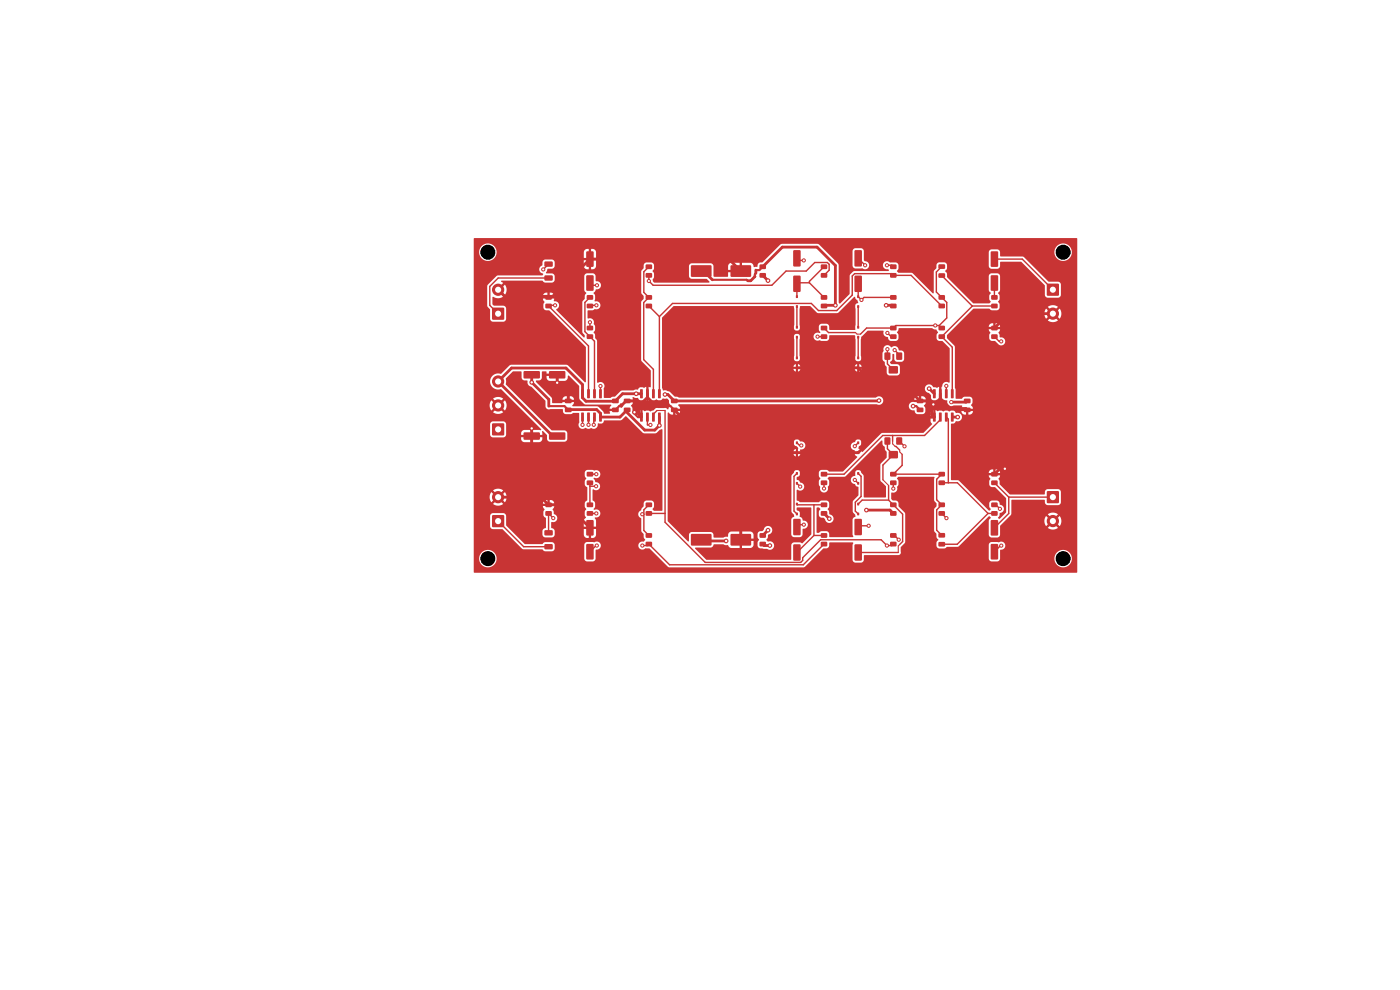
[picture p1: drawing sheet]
<svg xmlns="http://www.w3.org/2000/svg" width="297mm" height="210mm" viewBox="0 0 297 210" stroke-linecap="round" stroke-linejoin="round" font-family="sans-serif">
<g fill="#c83434">
<path d="M115.5 115.5l1.6-.1 .2 .3v.7l-.3 .2-1.4-.1-.1-.2z"/>
<path d="M115.5 112.5h1.6l.2 .2v.7l-.3 .2h-1.4l-.1-.2z"/>
<path d="M168.3 115.5h1.3l.2 .1 .1 3.1-.2 .2-1.2 .1-.2-.2z"/>
<path d="M168.3 110.1h1.3l.2 .1 .1 3.1-.2 .2-1.2 .1-.2-.2z"/>
<path d="M104.4 89.9h2.5v2.4h-2.5z"/>
<path d="M194.5 86.5h1.3l.1 .2v.6l-.2 .2-1.1-.1-.1-.2z"/>
<path d="M194.5 84.6h1.3l.1 .2v.6l-.2 .2-1.1-.1-.1-.2z"/>
<path d="M124.4 58.4h1.3l.2 .1v3l-.1 .2h-1.2l-.2-.2z"/>
<path d="M124.4 53.4l1.3-.1 .2 .2v2.9l-.1 .2h-1.2l-.2-.1z"/>
<path d="M188.9 64.5l1.2-.1 .1 .3v.6l-.2 .1h-1l-.2-.2z"/>
<path d="M188.9 62.6h1.2l.1 .2v.6l-.2 .2h-1l-.2-.2z"/>
<path d="M137 108.5l1.2-.1 .1 .3v.6l-.2 .1h-1l-.1-.2z"/>
<path d="M137 106.6h1.2l.1 .2v.6l-.2 .2h-1l-.1-.2z"/>
<path d="M181.9 77.8h.4v.5h-.4z"/>
<path d="M181.9 75.7h.4v.5h-.4z"/>
<path d="M146.6 56.3h4.2l.2 .2-.1 2.1-.2 .2-4-.1-.1-.2z"/>
<path d="M155 56.3h4.2l.2 .2-.1 2.1-.2 .2-4-.1-.1-.2z"/>
<path d="M188.9 102l1.2-.1 .1 .3v.6l-.2 .1h-1l-.2-.2z"/>
<path d="M188.9 100.1h1.2l.1 .2v.6l-.2 .2h-1l-.2-.2z"/>
<path d="M161.2 58l1.2-.1 .1 .3v.6l-.2 .1h-1l-.2-.2z"/>
<path d="M161.2 56.1h1.2l.1 .2v.6l-.2 .2h-1l-.2-.2z"/>
<path d="M168.9 71.3h.4v.5h-.4z"/>
<path d="M168.9 69.2h.4v.5h-.4z"/>
<path d="M129.9 86.5h1.2l.2 .2v.6l-.3 .2-1-.1-.2-.2z"/>
<path d="M129.9 84.6h1.2l.2 .2v.6l-.3 .2-1-.1-.2-.2z"/>
<path d="M115.5 58.5l1.6-.1 .2 .3v.7l-.3 .2-1.4-.1-.1-.2z"/>
<path d="M115.5 55.5h1.6l.2 .2v.7l-.3 .2h-1.4l-.1-.2z"/>
<path d="M188.9 108.5l1.2-.1 .1 .3v.6l-.2 .1h-1l-.2-.2z"/>
<path d="M188.9 106.6h1.2l.1 .2v.6l-.2 .2h-1l-.2-.2z"/>
<path d="M115.7 108.5l1.2-.1 .2 .3v.6l-.3 .1h-1l-.1-.2z"/>
<path d="M115.7 106.6h1.2l.2 .2v.6l-.3 .2h-1l-.1-.2z"/>
<path d="M104.4 109.3h2.5v2.5h-2.5z"/>
<path d="M210.3 64.5l1.2-.1 .2 .3-.1 .6-.2 .1h-1l-.1-.2z"/>
<path d="M210.3 62.6h1.2l.2 .2-.1 .6-.2 .2h-1l-.1-.2z"/>
<path d="M168.9 95.8h.4v.5h-.4z"/>
<path d="M168.9 93.7h.4v.5h-.4z"/>
<path d="M199.2 64.5l1.1-.1 .2 .3v.6l-.3 .1h-1l-.1-.2z"/>
<path d="M199.2 62.6h1.1l.2 .2v.6l-.3 .2h-1l-.1-.2z"/>
<path d="M111.1 78.8l3.3-.1 .1 .3v1.1l-.2 .2h-3.1l-.2-.2z"/>
<path d="M116.5 78.8l3.3-.1 .1 .3v1.1l-.2 .2h-3.1l-.2-.2z"/>
<path d="M115.7 64.5l1.2-.1 .2 .3v.6l-.3 .1h-1l-.1-.2z"/>
<path d="M115.7 62.6h1.2l.2 .2v.6l-.3 .2h-1l-.1-.2z"/>
<path d="M188.9 71l1.2-.1 .1 .3v.6l-.2 .1h-1l-.2-.2z"/>
<path d="M188.9 69.1h1.2l.1 .2v.6l-.2 .2h-1l-.2-.2z"/>
<path d="M124.5 102l1.2-.1 .1 .3v.6l-.2 .1h-1l-.2-.2z"/>
<path d="M124.5 100.1h1.2l.1 .2v.6l-.2 .2h-1l-.2-.2z"/>
<path d="M168.9 64.8h.4v.5h-.4z"/>
<path d="M168.9 62.7h.4v.5h-.4z"/>
<path d="M119.9 86.5h1.2l.2 .2v.6l-.3 .2-1-.1-.2-.2z"/>
<path d="M119.9 84.6h1.2l.2 .2v.6l-.3 .2-1-.1-.2-.2z"/>
<path d="M210.3 108.5l1.2-.1 .2 .3-.1 .6-.2 .1h-1l-.1-.2z"/>
<path d="M210.3 106.6h1.2l.2 .2-.1 .6-.2 .2h-1l-.1-.2z"/>
<path d="M111.1 91.8l3.3-.1 .1 .3v1.1l-.2 .2h-3.1l-.2-.2z"/>
<path d="M116.5 91.8l3.3-.1 .1 .3v1.1l-.2 .2h-3.1l-.2-.2z"/>
<path d="M137 64.5l1.2-.1 .1 .3v.6l-.2 .1h-1l-.1-.2z"/>
<path d="M137 62.6h1.2l.1 .2v.6l-.2 .2h-1l-.1-.2z"/>
<path d="M204.5 86.5h1.3l.1 .2v.6l-.2 .2-1.1-.1-.1-.2z"/>
<path d="M204.5 84.6h1.3l.1 .2v.6l-.2 .2-1.1-.1-.1-.2z"/>
<path d="M222.1 60.2h2.5v2.5h-2.5z"/>
<path d="M210.3 102l1.2-.1 .2 .3-.1 .6-.2 .1h-1l-.1-.2z"/>
<path d="M210.3 100.1h1.2l.2 .2-.1 .6-.2 .2h-1l-.1-.2z"/>
<path d="M104.4 65.3h2.5v2.5h-2.5z"/>
<path d="M174.2 58l1.2-.1 .1 .3v.6l-.2 .1h-1l-.2-.2z"/>
<path d="M174.2 56.1h1.2l.1 .2v.6l-.2 .2h-1l-.2-.2z"/>
<path d="M124.4 115.4h1.3l.2 .1v3l-.1 .2h-1.2l-.2-.2z"/>
<path d="M124.4 110.4l1.3-.1 .2 .2v2.9l-.1 .2h-1.2l-.2-.1z"/>
<path d="M174.2 64.5l1.2-.1 .1 .3v.6l-.2 .1h-1l-.2-.2z"/>
<path d="M174.2 62.6h1.2l.1 .2v.6l-.2 .2h-1l-.2-.2z"/>
<path d="M199.2 102l1.1-.1 .2 .3v.6l-.3 .1h-1l-.1-.2z"/>
<path d="M199.2 100.1h1.1l.2 .2v.6l-.3 .2h-1l-.1-.2z"/>
<path d="M181.9 95.8h.4v.5h-.4z"/>
<path d="M181.9 93.7h.4v.5h-.4z"/>
<path d="M168.9 77.8h.4v.5h-.4z"/>
<path d="M168.9 75.7h.4v.5h-.4z"/>
<path d="M181.3 115.5h1.3l.2 .1 .1 3.1-.2 .2-1.2 .1-.2-.2z"/>
<path d="M181.3 110.1h1.3l.2 .1 .1 3.1-.2 .2-1.2 .1-.2-.2z"/>
<path d="M168.3 58.5h1.3l.2 .1 .1 3.1-.2 .2-1.2 .1-.2-.2z"/>
<path d="M168.3 53.1h1.3l.2 .1 .1 3.1-.2 .2-1.2 .1-.2-.2z"/>
<path d="M139.6 82.6h.6l-.1 1.9-.5-.1z"/>
<path d="M138.4 82.6h.5l-.1 1.9-.5-.1z"/>
<path d="M137.1 82.6h.5v1.9l-.5-.1z"/>
<path d="M135.8 82.6h.6l-.1 1.9-.5-.1z"/>
<path d="M135.8 87.5l.6 .1-.1 1.8h-.5z"/>
<path d="M137.1 87.5l.5 .1v1.8h-.5z"/>
<path d="M138.4 87.5l.5 .1-.1 1.8h-.5z"/>
<path d="M139.6 87.5l.6 .1-.1 1.8h-.5z"/>
<path d="M124.5 108.5l1.2-.1 .1 .3v.6l-.2 .1h-1l-.2-.2z"/>
<path d="M124.5 106.6h1.2l.1 .2v.6l-.2 .2h-1l-.2-.2z"/>
<path d="M174.2 102l1.2-.1 .1 .3v.6l-.2 .1h-1l-.2-.2z"/>
<path d="M174.2 100.1h1.2l.1 .2v.6l-.2 .2h-1l-.2-.2z"/>
<path d="M174.2 115l1.2-.1 .1 .3v.6l-.2 .1h-1l-.2-.2z"/>
<path d="M174.2 113.1h1.2l.1 .2v.6l-.2 .2h-1l-.2-.2z"/>
<path d="M124.5 64.5l1.2-.1 .1 .3v.6l-.2 .1h-1l-.2-.2z"/>
<path d="M124.5 62.6h1.2l.1 .2v.6l-.2 .2h-1l-.2-.2z"/>
<path d="M174.2 71l1.2-.1 .1 .3v.6l-.2 .1h-1l-.2-.2z"/>
<path d="M174.2 69.1h1.2l.1 .2v.6l-.2 .2h-1l-.2-.2z"/>
<path d="M199.1 58h1.3l.1 .2v.6l-.2 .2-1.1-.1-.1-.2z"/>
<path d="M199.1 56.1h1.3l.1 .2v.6l-.2 .2-1.1-.1-.1-.2z"/>
<path d="M124.5 71l1.2-.1 .1 .3v.6l-.2 .1h-1l-.2-.2z"/>
<path d="M124.5 69.1h1.2l.1 .2v.6l-.2 .2h-1l-.2-.2z"/>
<path d="M210.2 115.4h1.3l.2 .1 .1 3-.2 .2h-1.2l-.2-.2z"/>
<path d="M210.2 110.4l1.3-.1 .2 .2 .1 2.9-.2 .2h-1.2l-.2-.1z"/>
<path d="M190.2 74.8h1.1v1.5h-1.1z"/>
<path d="M188.6 77.7h1.8v1.5h-1.8z"/>
<path d="M187.7 74.8h1.1v1.5h-1.1z"/>
<path d="M201.8 82.6h.5l-.1 1.9-.5-.1z"/>
<path d="M200.5 82.6h.5v1.9l-.5-.1z"/>
<path d="M199.2 82.6h.6l-.1 1.9-.5-.1z"/>
<path d="M198 82.6h.5l-.1 1.9-.5-.1z"/>
<path d="M198 87.5l.5 .1-.1 1.8h-.5z"/>
<path d="M199.2 87.5l.6 .1-.1 1.8h-.5z"/>
<path d="M200.5 87.5l.5 .1v1.8h-.5z"/>
<path d="M201.8 87.5l.5 .1-.1 1.8h-.5z"/>
<path d="M188.9 115l1.2-.1 .1 .3v.6l-.2 .1h-1l-.2-.2z"/>
<path d="M188.9 113.1h1.2l.1 .2v.6l-.2 .2h-1l-.2-.2z"/>
<path d="M137 115l1.2-.1 .1 .3v.6l-.2 .1h-1l-.1-.2z"/>
<path d="M137 113.1h1.2l.1 .2v.6l-.2 .2h-1l-.1-.2z"/>
<path d="M181.9 108.8h.4v.5h-.4z"/>
<path d="M181.9 106.7h.4v.5h-.4z"/>
<path d="M210.3 71l1.2-.1 .2 .3-.1 .6-.2 .1h-1l-.1-.2z"/>
<path d="M210.3 69.1h1.2l.2 .2-.1 .6-.2 .2h-1l-.1-.2z"/>
<path d="M127.1 82.6h.6l-.1 1.9-.5-.1z"/>
<path d="M125.9 82.6h.5l-.1 1.9-.5-.1z"/>
<path d="M124.6 82.6h.5v1.9l-.5-.1z"/>
<path d="M123.3 82.6h.6l-.1 1.9-.5-.1z"/>
<path d="M123.3 87.5l.6 .1-.1 1.8h-.5z"/>
<path d="M124.6 87.5l.5 .1v1.8h-.5z"/>
<path d="M125.9 87.5l.5 .1-.1 1.8h-.5z"/>
<path d="M127.1 87.5l.6 .1-.1 1.8h-.5z"/>
<path d="M137 58l1.2-.1 .1 .3v.6l-.2 .1h-1l-.1-.2z"/>
<path d="M137 56.1h1.2l.1 .2v.6l-.2 .2h-1l-.1-.2z"/>
<path d="M181.9 64.8h.4v.5h-.4z"/>
<path d="M181.9 62.7h.4v.5h-.4z"/>
<path d="M199.1 115h1.3l.1 .2v.6l-.2 .2-1.1-.1-.1-.2z"/>
<path d="M199.1 113.1h1.3l.1 .2v.6l-.2 .2-1.1-.1-.1-.2z"/>
<path d="M181.9 71.3h.4v.5h-.4z"/>
<path d="M181.9 69.2h.4v.5h-.4z"/>
<path d="M168.9 102.3h.4v.5h-.4z"/>
<path d="M168.9 100.2h.4v.5h-.4z"/>
<path d="M188.9 58l1.2-.1 .1 .3v.6l-.2 .1h-1l-.2-.2z"/>
<path d="M188.9 56.1h1.2l.1 .2v.6l-.2 .2h-1l-.2-.2z"/>
<path d="M181.9 102.3h.4v.5h-.4z"/>
<path d="M181.9 100.2h.4v.5h-.4z"/>
<path d="M161.2 115l1.2-.1 .1 .3v.6l-.2 .1h-1l-.2-.2z"/>
<path d="M161.2 113.1h1.2l.1 .2v.6l-.2 .2h-1l-.2-.2z"/>
<path d="M146.6 113.3h4.2l.2 .2-.1 2.1-.2 .2-4-.1-.1-.2z"/>
<path d="M155 113.3h4.2l.2 .2-.1 2.1-.2 .2-4-.1-.1-.2z"/>
<path d="M132.4 86.5h1.2l.2 .2v.6l-.3 .2-1-.1-.2-.2z"/>
<path d="M132.4 84.6h1.2l.2 .2v.6l-.3 .2-1-.1-.2-.2z"/>
<path d="M174.2 108.5l1.2-.1 .1 .3v.6l-.2 .1h-1l-.2-.2z"/>
<path d="M174.2 106.6h1.2l.1 .2v.6l-.2 .2h-1l-.2-.2z"/>
<path d="M199.2 71l1.1-.1 .2 .3v.6l-.3 .1h-1l-.1-.2z"/>
<path d="M199.2 69.1h1.1l.2 .2v.6l-.3 .2h-1l-.1-.2z"/>
<path d="M190.2 92.8h1.1v1.5h-1.1z"/>
<path d="M188.6 95.7h1.8v1.5h-1.8z"/>
<path d="M187.7 92.8h1.1v1.5h-1.1z"/>
<path d="M168.9 108.8h.4v.5h-.4z"/>
<path d="M168.9 106.7h.4v.5h-.4z"/>
<path d="M142.4 86.5h1.2l.2 .2v.6l-.3 .2-1-.1-.2-.2z"/>
<path d="M142.4 84.6h1.2l.2 .2v.6l-.3 .2-1-.1-.2-.2z"/>
<path d="M181.3 58.5h1.3l.2 .1 .1 3.1-.2 .2-1.2 .1-.2-.2z"/>
<path d="M181.3 53.1h1.3l.2 .1 .1 3.1-.2 .2-1.2 .1-.2-.2z"/>
<path d="M210.2 58.4h1.3l.2 .1 .1 3-.2 .2h-1.2l-.2-.2z"/>
<path d="M210.2 53.4l1.3-.1 .2 .2 .1 2.9-.2 .2h-1.2l-.2-.1z"/>
<path d="M222.1 104.2h2.5v2.5h-2.5z"/>
<path d="M199.2 108.5l1.1-.1 .2 .3v.6l-.3 .1h-1l-.1-.2z"/>
<path d="M199.2 106.6h1.1l.2 .2v.6l-.3 .2h-1l-.1-.2z"/>
<circle cx="105.7" cy="86" r="1.3"/>
<circle cx="105.7" cy="80.9" r="1.3"/>
<circle cx="105.7" cy="105.5" r="1.3"/>
<circle cx="223.4" cy="66.5" r="1.3"/>
<circle cx="105.7" cy="61.5" r="1.3"/>
<circle cx="223.4" cy="110.5" r="1.3"/>
<circle cx="123.6" cy="90.1" r=".45"/>
<circle cx="117.4" cy="109.9" r=".45"/>
<circle cx="170.5" cy="111.3" r=".45"/>
<circle cx="174.8" cy="103.6" r=".45"/>
<circle cx="162.9" cy="59.5" r=".5"/>
<circle cx="203.2" cy="88.5" r=".5"/>
<circle cx="139.9" cy="90.3" r=".5"/>
<circle cx="163.3" cy="115.7" r=".5"/>
<circle cx="112.8" cy="81.1" r=".5"/>
<circle cx="193.7" cy="86.2" r=".5"/>
<circle cx="198" cy="85.8" r=".5"/>
<circle cx="213.2" cy="99.4" r=".5"/>
<circle cx="112.8" cy="90.9" r=".5"/>
<circle cx="118.2" cy="81.2" r=".5"/>
<circle cx="134.6" cy="87.4" r=".5"/>
<circle cx="141.1" cy="83.7" r=".5"/>
<circle cx="201.8" cy="85.3" r=".45"/>
<circle cx="197.1" cy="82.4" r=".5"/>
<circle cx="186.5" cy="85" r=".5"/>
<circle cx="135" cy="83.5" r=".5"/>
<circle cx="126.6" cy="60.5" r=".45"/>
<circle cx="125.2" cy="68.4" r=".45"/>
<circle cx="188" cy="64.8" r=".5"/>
<circle cx="177.2" cy="64.8" r=".5"/>
<circle cx="182.8" cy="63.6" r=".45"/>
<circle cx="188.3" cy="74.1" r=".45"/>
<circle cx="200.8" cy="109.9" r=".45"/>
<circle cx="188.2" cy="115.7" r=".45"/>
<circle cx="136.2" cy="109.1" r=".45"/>
<circle cx="138" cy="90.1" r=".45"/>
<circle cx="184.3" cy="111.5" r=".45"/>
<circle cx="189.5" cy="103.7" r=".45"/>
<circle cx="115.2" cy="57.2" r=".45"/>
<circle cx="117.8" cy="64.8" r=".45"/>
<circle cx="183.8" cy="108.2" r=".5"/>
<circle cx="154" cy="114.8" r=".5"/>
<circle cx="175.9" cy="110" r=".5"/>
<circle cx="162.9" cy="112.5" r=".5"/>
<circle cx="170" cy="94.5" r=".45"/>
<circle cx="169.8" cy="103.2" r=".45"/>
<circle cx="200.8" cy="81.9" r=".45"/>
<circle cx="198.4" cy="69" r=".45"/>
<circle cx="188.3" cy="70.6" r=".45"/>
<circle cx="183.5" cy="56.3" r=".45"/>
<circle cx="124.8" cy="90.1" r=".45"/>
<circle cx="126.5" cy="103.1" r=".45"/>
<circle cx="126.6" cy="115.7" r=".45"/>
<circle cx="126.5" cy="100.6" r=".45"/>
<circle cx="212.1" cy="107.9" r=".45"/>
<circle cx="212.4" cy="115.7" r=".45"/>
<circle cx="212.4" cy="72.4" r=".45"/>
<circle cx="137.6" cy="59.6" r=".45"/>
<circle cx="126.5" cy="64.8" r=".45"/>
<circle cx="127.4" cy="81.9" r=".45"/>
<circle cx="181.3" cy="101.8" r=".45"/>
<circle cx="181.3" cy="94.6" r=".45"/>
<circle cx="173.4" cy="71.4" r=".45"/>
<circle cx="170.5" cy="55.2" r=".45"/>
<circle cx="136.3" cy="115.7" r=".45"/>
<circle cx="126.5" cy="108.9" r=".45"/>
<circle cx="126" cy="90.1" r=".45"/>
<circle cx="188.2" cy="56.3" r=".45"/>
<circle cx="189.8" cy="74.3" r=".45"/>
<circle cx="191.9" cy="94.7" r=".45"/>
<circle cx="190.7" cy="114.5" r=".45"/>
</g>
<g fill="none" stroke="#c83434" stroke-width=".3">
<path d="M115.2 57.2h.1M116.4 59h-10.7l-1.8 1.8v4l1.8 1.7M116.4 56l-1.2 1.2M137.6 58.4v1.2l1 .9h25.1l3.1-3h4.2l1.8-1.8h2.7l.4 .4v1.2l-1.1 1.1M137.6 56.6l-1 1.1v4.3l1 1.1-1 1.1v12.1l2 2.1v5.1M169.1 54.8l.4 .4h1M171.7 60h-2.4l-.2 .2v2.7M171.7 60l3.1 3.1M174.8 56.6l-3.1 3.1v.3M182.1 54.8l1.4 1.5M188.2 56.3h1l.3 .3M199.8 58.5l6.4 6.4"/>
<path d="M199.8 56.6l-1.2 1.1v4.2l2.2 2.3v3.3l-1.6 1.6M211 55h5.9l6.5 6.5M117.8 64.8h-1.3l-.1 .1 8.4 8.5v10.1M125.1 60l.5 .5h1M125.1 68.4v1.2M125.1 63.1l-1 1.1v6.1l2 2.1v11.1M126.5 64.8h-1.2l-.2 .1M137.6 64.9l2.3 2.3M139.9 67.2v16.3M169.1 65v4.4M169.1 71.5v4.4M173.4 71.4h1.4"/>
<path d="M174.8 69.6l1 .9h5.7M182.1 60.2v2.7l.7 .7 .5-.5h6.2M182.1 65v4.4M182.1 71.5v4.4M188.3 70.6l.7 .8h.5M188.3 74.1v3.1l1.2 1.3M189.8 74.3l1 .9v.4M198.4 69v.1M199.2 69.1h-9.2l-.5 .5h-5.7l-1.2 1.3M199.2 69.1l.6 .5M199.8 64.9l-6.5-6.5h-3.8l-.4-.3h-7.8l-.5 .5v4l-3.3 3.3h-3.9l-1.5-1.5h-29.4l-2.8 2.8M206.2 64.9h4.8"/>
<path d="M206.2 64.9l-6.4 6.5 2.2 2.3v9.8M211 60v3.1M211 71.4l1 1h.4M123.6 88.5v1.6M124.8 88.5v1.6M126.1 88.5l-.1 .1v1.5M127.4 81.9v1.6M137.3 88.5v1.6h.7M139.4 87.1l-.8 .7v.7M141.1 87.1v23.7l8.5 8.5h20.3l.4-.4v-.6l3.8-3.8h12.8l1.3 1.2h1l.3-.3M169.1 93.9l.5 .6h.4M182.1 93.9l-.8 .7"/>
<path d="M188.3 93.6v1.6l1.2 1.3-2.2 2.2v3.1M189.4 92.4v1.2M189.9 94.7h.2l.8 .8M190.8 93.6l1.1 1.1M191.4 96.4v2.3l-1.9 1.9h10.3l-1.1 1.1v4.3l1.1 1.1-1.1 1.1v4.3l1.1 1.1M199.5 88.5v.5l-3.4 3.4h-8.8l-8.2 8.2h-4.3M200.8 81.9v1.6M200.8 88.5l.4 .4v13.5M105.7 110.5l5.4 5.5h5.3M117.4 109.9l-1-1v4.1M125.1 102.4v4.7M125.1 108.9h1.4"/>
<path d="M125.1 100.6h1.4M125.1 103.1h1.4M126.6 115.7l-1.5 1.3M136.2 109.1h.4M137.6 108.9h3.5M137.6 107.1l-1 1v4.4l1 1.1M169.1 106.9l.1 .2h5.6M169.1 102.5l.7 .7M169.1 100.4l-.7 .6v7.4l.7 .6M170.5 111.3h-.9l-.5 .5M172.7 113.6l-3.6 3.6M172.7 113.6h2.1"/>
<path d="M172.7 107.1v6.5M174.8 102.4v1.2M174.8 115.4l-4.4 4.4h-28.4l-4.4-4.4-.3 .3h-1M181.3 101.8l.8 .7M182.1 117.2h8.5M182.1 100.4l.6 .6v4.3l-1.3 1.2v1.9l.7 .6M184.3 111.5h-2l-.2 .3M188.5 106.1h-5.6l-.8 .8M188.5 103v3.1M188.5 106.1l3 3v5.8l-.7 .6M189.5 113.6h.3l.9 .9M189.5 102.4v1.3"/>
<path d="M199.8 108.9l1 1M199.8 102.4h3.3l6.5 6.5M209.6 108.9h1.4M209.6 108.9l-6.5 6.6h-3.3M211 107.1h.3l.8 .8M211 102.4l3 3.1M212.4 115.7h-.1l-1.3 1.3M214 105.5v3.4l-3 3.1M214 105.5h9.4"/>
</g>
<g fill="none" stroke="#c83434" stroke-width=".6">
<path d="M148.8 57.5h.5l1.8 1.9M157.2 57.5l-2.6-2.5h-29.5l-7.9 7.9h-10.1l-1.4-1.4M160.1 58.6l-.8 1h-.7M160.4 57.3v.7M161.8 58.4l1.1 1.1M161.8 56.6l4.2-4.2h7.3l3.9 3.9v8.5h-2.2l-.2 .1M112.8 79.5v1.6l3.6 3.6v1.5M116.4 62.9v.2M118.2 79.5v1.7l2.3 2.3v1.6M169.1 78h13l5.8 5.9h6.1l1.2 1.2h1.3l1.1 1.1M188 64.8h1.4l.1 .1M223.4 66.5h-9.4l-3 3.1"/>
<path d="M112.8 90.9v14.6M120.5 87l6.1-.1 .8 .8v.8h4.1l1.5-1.5M131.7 86.2l1.1-1.1h1.6l1.1 1.1M132.8 87.2l4 4h2.1l1-.9M134.6 87.4h.9M135.5 86.2v1.7l.6 .6M136.1 83.5h-4l-1.6 1.6h-6.2l-.7-.7v-2.8l-3.5-3.5h-11.6l-2.8 2.8 11.5 11.6h1M137.3 84.3l1.9 1.9h1.6M137.3 84.3l-1.8 1.9M137.3 83.5v.8M139.9 88.5v1.8M139.9 90.3h.1"/>
<path d="M141.1 83.7h.6l1.3 1.4 43.5-.1M157.2 96v18.5M197.1 82.4l1.1 1.1M197.6 86.2h.1M197.6 86.2v1.7l.6 .6h-8.6l-7.5 7.5h-30l-9.1-9M199.5 84.5l-1.3 1.3h-.2l-.4 .4M199.5 83.5v1M199.5 84.5l2.1 2.2h3.3l.3 .3M202 88.5h1.2M205.2 85.1l-.3 .2h-3.1M213.2 99.4h-1.1l-1.1 1.2M105.7 105.5h9.1l1.6 1.6h3.9l4.8 4.9"/>
<path d="M148.8 114.5l.2 .3h5M161.8 115.4l.3 .3h1.2M162.9 112.5l-1.1 1.1M174.8 108.9l1.1 1.1M183.8 108.2h5l.7 .7"/>
</g>
<path d="M151.1 59.4h7.3l.2 .2M160.4 58l-.3 .2v.4M161.8 56.6l-.7 .7h-.7M116.4 86.2h3.4l.7 .8M131.7 86.2h-.4l-.8 .8M140.8 86.2h1.5l.7 .8M193.7 86.2h.7l.8 .8" fill="none" stroke="#c83434" stroke-width=".45"/>
<path d="M181.5 70.5l.3 .4h.8M139.4 87.1h1.7M189.4 93.6v.6l.5 .5M190.9 95.5v.4l.5 .5M187.3 101.8l1.2 1.2M190.8 115.5l-.2 .3v1.4" fill="none" stroke="#c83434" stroke-width=".23"/>
<g fill="#c83434">
<path d="M115 78.8h.9v.5h2.2l.4 .3v1.2h1.3a.98 .98 0 0 0 .7-1.1h.2l2.2 2.2v2.7l1 1.1 .3 .1h5.3l.2 .2-.4 .7h1.2v.4l-.1 .1h-1.1l.1 .6h-1.2l-.3-.6-1.1-1h-5.3l-.1-.2 .4-.7h-2.5l-.1 .2h-1.9l-.2-.1v-.7l4.7 .1a.78 .78 0 0 0-1-.7v.7h-.5v-.7a.79 .79 0 0 0-1 .6h-2.2l-.1-.4-3.3-3.3v-.3h.9l.4-.6h.9l.2 .4 .4 .3h1.4v-1.1h-2v.4h-.9z"/>
<path d="M131.6 85.6l.2-.1 .4 .5-.3 .5-.5-.5z"/>
<path d="M100.6 50.5h127.8l.1 .1v70.9h-127.9l-.1-3.1h1.1v.2a1.85 1.85 0 0 0 2.9 1.5 1.85 1.85 0 0 0 0-3.2 1.85 1.85 0 0 0-2.9 1.5h-1.1v-9h3.5v2.3l.1 .3 .4 .2 2.1 .1 4.3 4.2h4.1l.6 .4 1.5 .1 .5-.4 .1-1h6.2l.1 3 .2 .4 .3 .1h1.3l.4-.2 .2-.4v-1.8l.1-.1a.89 .89 0 0 0 .9-1.2 .89 .89 0 0 0-1.4-.4h-1.5l-.4 .2-.2 .4h-6.2l-.3-.5-.3-.1h-1.5l-.6 .4h-3.6l-2.9-2.8h6.6v1l.6 .4h1.4l.4-.2 .2-.4h6.1l.2 .4a2.36 2.36 0 0 0 2.3 0l.2-.4v-1.2h-1.1v1.9h-.5v-1.9h-1.1v1.2h-6.1l-.1-1-.7-.5v-1.1l.7-.1 .4-.2h5.8v1.2h2.7l-.1-1.3-.2-.6a.91 .91 0 0 0 1.1-1 .91 .91 0 0 0-1.3-.7l-.1-.2 .3-.4 .1-.7-.2-.4-.4-.3 .1-2.3a.92 .92 0 0 0 1.5-.4 .92 .92 0 0 0-1-1.2l-.4-.8a1.16 1.16 0 0 0 1.5-.9l-.2-.5-.6-.3-.5 .1-.4-.1h-1.1l-.5 .4v.9l.3 .5-.3 .5v.8l.5 .6v2.7l-.5 .5-.1 .8a.78 .78 0 0 1 0 1.2l.1 .7 .2 .5-.5 .7h-5.8a.98 .98 0 0 0-.5-1.6l-.3-.9 .4-.7h-2.4l.3 .8-.2 .4v.8l.5 .6v2l-.5 .3-.2 .4h-6.6l-1.1-1.2v-2l-.4-.5-2.5-.1-.4 .3-.1 .3h-3.5v-4.1h3.4l.1 .7 .2 .5 .9-.8 .3 .4-.7 .9a1.79 1.79 0 0 0 2.1-.1l-.2-.1h11a.78 .78 0 0 0-1-.7v.7h-.5v-.7l-.6 .1-.3 .6h-8.6l-.7-.7 .4-.4 .9 .8a1.79 1.79 0 0 0-.1-2.1l-.8 .8-.4-.3 .8-.9a1.79 1.79 0 0 0-2.1 0l.8 .9-.3 .3-.9-.8-.3 .9h-3.4v-12.2h10l.3 .5 .4 .2h3.3l.4-.3 .2-.4v-.4h-2v1.1h-.6v-1.1h-2v.4h-10v-3.1h3.5v2.2l.2 .5 .3 .1 2.5-.1 .3-.3 .1-.5h3.1v.4h2v-1.1l-1.5 .1-.5 .6h-3.1v-2l-.2-.3-.4-.2h-2.3l-.4 .2-.1 .4h-3.5v-4.1h3.4l.1 .7 .2 .5 .9-.8 .3 .3-.7 .9a1.79 1.79 0 0 0 2.1-.1l-.9-.8 .4-.3 .9 .7a1.79 1.79 0 0 0-.1-2.1l-.8 .9-.4-.4 .8-.9a1.8 1.8 0 0 0-2.1 .1l.8 .8-.3 .4-.9-.9-.3 1h-3.4v-5.1h3.5v.2a1.82 1.82 0 0 0 2.3 1.6l8.5 8.4-.1 .3-1.6-.1v1.1h2l-.1-.8 .2-.1 .8 .8 .1 1.1 .3 .4h3.4l.3-.1 .3-.5-.1-1.3-.2-.4-.3-.1h-2.8l-9.7-9.8v-1.2l1.5-1.5h1.8l.2 1.7 .4 .2h.7v.2a.94 .94 0 0 0 .8 1.1l3 3v1.2a.72 .72 0 0 0 1.1 .6h2.6l.1 .7 .5 .3h1.1l.5-.2h1.2l.1 1.9a.96 .96 0 0 0 .1 1.3 .96 .96 0 0 0 1.3 0l.5 .2 .6-.2a.93 .93 0 0 0 1.1 0 .93 .93 0 0 0 .3-1h1l.4-.6 3.5-.1 1.1-.8 3.8 3.6h2.5l.9-.8h.5v17.1l-.1 .2-1.7-.1-.3-.3 .3-.5v-.8l-.2-.4-.3-.1-1.4 .1-.2 .4-.1 .7-.5 .7a1 1 0 0 0-.6 1 1 1 0 0 0 .6 .9v2.6l.5 .7 .1 .7 .3 .4-.1 .2a.62 .62 0 0 1-.8 .3 .88 .88 0 0 0-.4 1.4 .88 .88 0 0 0 1.4 0l.8 .1 4.2 4h28.5l4.1-4 1.1-.2 .4-1.1h4.9l-.1 3.7 .2 .4 .3 .1 1.6-.1 .3-.4v-.9l.1-.1h7.2l.5-.4v-1.4l.9-1v-6l-1.3-1.5-.2-1.1-.4-.2h-.7l-.3-.3v-1.4a.99 .99 0 0 0 1-.3 .99 .99 0 0 0 .3-1l.2-.4v-.7l-.3-.6 .3-.4 7.6 .1v4.9l.5 .7v.5l-.5 .8v4.4l.5 .7v.9l.4 .4-.4 .6v.9l.3 .3h1.4l.5-.3h2.2l.6-.4h6.1v3l.1 .3 .4 .2h1.5l.3-.4 .1-.3h11.5a1.85 1.85 0 0 0 2.6 1.8 1.85 1.85 0 0 0 .4-3.1 1.85 1.85 0 0 0-3 1v.3h-11.5v-1.7a.93 .93 0 0 0 1-1.2 .93 .93 0 0 0-1.4-.5h-1.5l-.4 .2-.1 .4h-6.1l6.1-6.1 .4 .3-.4 .6v3.1l.2 .4 .3 .1h1.3l.4-.2 .2-.4v-1.9l1.1-1.1h8.3l.1 .7 .2 .5 .9-.8 .3 .3-.7 .9a1.79 1.79 0 0 0 2 0l-.8-.9 .4-.3 .9 .7a1.79 1.79 0 0 0-.1-2l-.8 .8-.4-.4 .8-.9a1.79 1.79 0 0 0-2.1 .1l.8 .8-.3 .4-.9-.8-.3 .9h-8.3l1.2-1.3 .1-3.1h6.9l.2 .2v.6l.4 .3 2.4 .1 .3-.2 .3-.4-.1-2.5-.5-.3h-2.3l-.4 .2-.3 .9h-7.2l-2.2-2.2v-.7l-.3-.5 .4-.7h-2.4l.3 .8-.2 .4 .1 1.1 .4 .2h.7l2.3 2.4v3l-1.4 1.4-.3-.3 .3-.4 .1-.6a.9 .9 0 0 0 .9-.9 .9 .9 0 0 0-.9-.9l-.1-.4-.3-.4h-1.5l-.3 .6v.7l.3 .5-.4 .3-6.4-6.3-1.6-.2-.1-1.5h10.5a.77 .77 0 0 0-1-.7v.7h-.5v-.7l-.7 .1-.2 .6h-8.1l.1-10.4a.91 .91 0 0 0 .9-.5l.2-.1a.93 .93 0 0 0 1.2-.9 .93 .93 0 0 0-1.3-.8l-.2-.3 1.4 .1a1.06 1.06 0 0 0 1.4 .6 .78 .78 0 0 0 1-.8h-1v.8h-.5v-.8l-2.3 .1-.9-.2a.54 .54 0 0 1-.8 0h-.4a.54 .54 0 0 1-.8 0h-.5a.52 .52 0 0 1-.7-.1l-.1 1.4-.2 .1-.1 .2h-.7v.7l.3 .6-1.8 1.8h-8.7l-4.2 4h-.2l-.4-.5a.4 .4 0 0 1-.3-.5 .4 .4 0 0 1 .4-.3l.2-.8-.3-.4h-.7l-.3 .4a.93 .93 0 0 0-.9 .9 .93 .93 0 0 0 .9 1l-.1 .2 .7 .1v.3l-.7 .1 .6 .7-3 3h-3l-.6-.3h-1l-.5 .2-.1 1.1 .3 .5-.3 .5v.7l.3 .5a.92 .92 0 0 0 .8 1.3 .92 .92 0 0 0 .9-1.3l.2-.4v-.7l-.3-.6 .3-.3 3.5-.2 7.6-7.6 .2 .1 .1 .9 .4 .4a1.06 1.06 0 0 0 .4 1.1v1.2l-1.3 1.5v3.2l1.2 1.4-.1 2.3h-4.6l-.1-4.7-.7-.9-.6-.2-.4 .3v.8a.98 .98 0 0 0-.8 1.6l.7 .3 .2 .4 .5 .3v1.7l-1.2 1.4v2l.5 .8a.46 .46 0 0 1-.4 .6l-.1 .3 .1 3.7h-4.9l-.2-.1v-.7l-.4-.4h-1.2l-.5 .3h-.6l.1-5.3h.5l.2 .2-.3 .6v.8l.3 .4 .3 .1a.87 .87 0 0 1 .9 .8 .92 .92 0 0 0 1.5-.2 .92 .92 0 0 0-.7-1.3l-.1-.7-.3-.4 .3-.6v-.7l-.2-.4-1.4-.1-.6 .3h-4l-.7-.4 .1-2.2a.92 .92 0 0 0 1.4-.3 .92 .92 0 0 0-.8-1.3l-.2-.3-.5-.3v-.5l.6-.3 .1-.8-.3-.3-.6-.1-.2 .2-.7 1.1v7.5l.5 .8a.32 .32 0 0 1 0 .3 .32 .32 0 0 1-.3 .2l-.2 .4v3.2l.1 .3 .4 .3 1.6-.2 .3-.4v-1.2a.92 .92 0 0 0 1.1-.9 .92 .92 0 0 0-1.1-.9l-.2-.5-.5-.4 .1-.8-.2-.2-.5-.3v-.5h3l.1 5.7-1.9 1.9-.5-.2-1.3-.1-.4 .3-.1 .3v3l-.2 .2h-17.8l-2.5-2.5 3.4-.2 .3-.1 .4-.5h1.9l.6 .2 .4-.1 .3 .5 .5 .1h4.1l.5-.4 .1-1h-2.5v1.4h-.5v-2h3l-.1-.9h.9v.7l.3 .5-.3 .5 .1 1.1 .5 .2 1.5 .1a.93 .93 0 0 0 1.4-.7 .93 .93 0 0 0-1.3-.8l-.3-.4 .3-.4v-.6a1.28 1.28 0 0 0 .8-1.5 .93 .93 0 0 0-1-.4 .93 .93 0 0 0-.7 .8l-.3 .3-.7 .1-.3 .5h-.9l-.5-.5h-1.9v1.4h-.5v-1.4h-1.7a.97 .97 0 0 0-.8 1.1l-1 .2h-1.9l-.1-.2-.1-.7-.5-.3h-4.1l-.5 .3v1.5l-.2 .2-4.3-4.3-.1-14.3h26.7l.2 .3a.8 .8 0 0 0 1.2-.1l.1-.2h-.5v.5h-.5v-.5h-27.2v-.5h27.2v-.6l-.3 .3-.2 .3h-26.7v-2.1h26.8l.1 .7 .8 .6v.8h.5l-.1-.2a.34 .34 0 0 1 .5-.3 .89 .89 0 0 0 .6-1.1 .89 .89 0 0 0-1.1-.6l-.3-.3-.5-.1-.3 .2-.2 .3h-26.8v-6.1l.2-.1 .2 .2a2.07 2.07 0 0 0 2.1 0l.2-.5h-1v.8h-.5v-.9l.3-.4h1.2l-.4-.6h48.9a1.01 1.01 0 0 0 1.2 1l.2 .5 .4 .2h1.2l.4-.2h1.2v.6h.6v-1.2l-.5 .2-.1 .4h-1.2l.1-1-.3-.5 .4-.8h-2.4a.9 .9 0 0 0-1.2 .8h-48.9v-.2l.2-.1h41.9a.92 .92 0 0 0 1-.1 .92 .92 0 0 0 .4-1l9 .1a.79 .79 0 0 0-1-.7v.7h-.5v-.7l-.7 .1-.2 .5h-6.6a.94 .94 0 0 0-1.6-.4h-41.7l-1-.2-1.1-1-.8-.3h-.6l-.1-.4h55.7v.1a.98 .98 0 0 0 .9 .9l.4 .4v.7l.3 .3 .6 .1 .4-.1 .4 .2v-2.9a.58 .58 0 0 1-.8 0h-.4a.93 .93 0 0 0-1-.6 .93 .93 0 0 0-.8 .9l-55.8-.1v-4h27.9l.2 .3a.8 .8 0 0 0 1.2-.1l.1-.2h11.5l.2 .3a.8 .8 0 0 0 1.2-.1l.1-.2h-.5v.5h-.5v-.5h-12.5v.5h-.5v-.5h-28.4v-.5h42.4l-.1-.3-.4-.3v.6h-.5v-.6l-.3 .3-.2 .3h-11.5l-.1-.3-.4-.3v.6h-.5v-.6l-.3 .3-.2 .3h-27.9v-6.5h28v4.9a.65 .65 0 0 0 .7 .4 .65 .65 0 0 0 .6-.4v-4.9l-.4-.5-.6 .1-.3 .4h-28v-3.9l2.6-2.5h25.3l.2 .6-.1 4.2a.65 .65 0 0 0 .7 .4 .65 .65 0 0 0 .6-.4l-.1-4.2 .2-.6h2.1l1.7 1.5h4l3.6-3.4h.2l.2 .5a.53 .53 0 0 1 .3 .8l-.3 .2-.2 .3v5.1l-5.3 .1-.2-.1v-.8l-.2-.3-1.4-.1-.3 .1-.3 .4v.8l.3 .4v.2a.91 .91 0 0 0-1.4 .8 .91 .91 0 0 0 1.4 .8l.3 .1h1.2l.4-.4v-.7l.2-.1h5.2l.2 .9-.1 4.2a.65 .65 0 0 0 .7 .4 .65 .65 0 0 0 .6-.4l-.1-1.3h4.6v1.3l.5 .6v.6l.4 .5 .1 1.5 .5 .2h1.7l.4-.2 .1-.3v-1.5l-.5-.3-1.3-.1-.3-.4 .5-.4v-1.2l.2-.1 .2 .1v1l.3 .4 1.2 .2 .5-.3 .1-.3v-1.5l-.4-.3-.7-.1a.92 .92 0 0 0-.6-.8 .92 .92 0 0 0-1 .2 .92 .92 0 0 0-1.2-.4 .92 .92 0 0 0-.5 1.2l-.2 .4h-4.6l.1-3.5 1.4-1.3 3.3 .1a1.09 1.09 0 0 0 1 1.3l.1 .4 .3 .4h1.2l.4-.1 .2-.4v-.7l-.3-.6 .5-.9h6.9l.3 .2a.9 .9 0 0 1 .9 .8l-.2 .5 .1 1 .4 .2h.7l1.6 1.6v7.1l-.2 .2a.94 .94 0 0 0-1-.1 .94 .94 0 0 0-.5 .9l-.1 3 .5-.2 .8 .2a.91 .91 0 0 0 .3 1 .91 .91 0 0 0 1 0h1.8l-.1 .7h2.4l-.4-.8 .3-.5v-.7l-.4-.5h-1.3l-.6 .4-1.3-.1v-1.8l-.1-.4v-8.7l-1.7-1.8v-.7l1.2-1.2h7.7l.3 .7-.2 .4 .1 1.1 .4 .2h.7l.5 .6a.89 .89 0 0 0 1.2 .3 .89 .89 0 0 0 .4-1.2 .89 .89 0 0 0-1.1-.5l-.3-1 .4-.7-10.1 .1 .6-.6h9.5a.77 .77 0 0 0-1-.7v.7h-.5v-.7l-.7 .1-.2 .6h-7.1l2.9-2.9h16l.1 .7 .2 .5 .9-.8 .3 .3-.7 .9a1.79 1.79 0 0 0 2 0l-.8-.9 .4-.3 .9 .7a1.79 1.79 0 0 0-.1-2l-.8 .8-.4-.4 .8-.9a1.79 1.79 0 0 0-2.1 .1l.8 .8-.3 .4-.9-.8-.3 .9h-16l1-.9h3.2l.6 .3h1.1l.4-.2 .2-1.1-.4-.5 .4-.5v-.7l-.4-.6 .5-.6v-3l-.3-.5-1.6-.1-.5 .4v3.2l.4 .6-.3 .5v.7l.3 .7-.4 .3h-3.3l-5.5-5.6-.1-.9-.4-.4 .4-.4v-.9l-.4-.5-1.3-.1-.3 .2-.2 .4-.1 .7-.5 .6v4.6l-.2 .1-4.3-4.2-3-.2-.3-.3 .3-.5-.1-1.1-.4-.2h-1.1a1.09 1.09 0 0 0-1.7 .3 .96 .96 0 0 0 1.2 1.2l.1 .2-.2 .1-7.4 .1-.7 .9-.1 3.9-1.9 2h-.3l-.1-.3v-8l-2.8-2.9h5.8v3.4l.5 .3h1.6a.87 .87 0 0 0 1.4-.4 .87 .87 0 0 0-1-1.1l-.1-.2v-1.7h26.5v3l.2 .4 .3 .1 1.6-.1 .3-.4v-.8l.1-.2h4.4l4.9 5 .1 2.1 .2 .4 .3 .2h2.3l.4-.3 .2-.3v-2.3l-.3-.4-.3-.1-2.1-.1-5.3-5.3h-4.8l-.1-.1-.1-.9h11.6v.2a1.85 1.85 0 0 0 2.8 1.5 1.85 1.85 0 0 0 0-3.2 1.85 1.85 0 0 0-2.8 1.5h-11.6l-.5-.5h-1.3l-.3 .1-.2 .5h-26.5l-.2-.6-.4-.2h-1.5l-.3 .5h-5.8l-1.3-1.3-.4-.2h-7.5l-.4 .2-3.8 3.8a.75 .75 0 0 0-1 .5v.3a.57 .57 0 0 1-.7 .1 .57 .57 0 0 1-.3-.6l-.4-.2-1.9-.1v1.7l-.3 .3h-2.6v.9l-.2 .1h-2.8l-.1-.2v-2.1h3.1v.9h2.4v-1.6l-1.8 .1-.5 .2-.1 .4h-3.1l-.2-.3-.4-.2h-4.1l-.4 .2-.1 .3v2.2l.1 .3 .4 .3h3.2l.6 .5v.2l-11.7 .1-.3-.3v-.4l.3-.6-.1-.7-.3-.5 .3-.5v-.9l-.5-.4h-1.1l-.4 .2-.2 1-.5 .7v4.5l.5 .7v.5l-.5 .8v12.3l2.1 2.2v3.4l-.2 .2-.3-.1v2.9l.4-.2 .8 .1 .4-.2 .9 .2 .3-.2a.45 .45 0 0 1 .8-.1l.3-.1 .4 .4 .1 .7 .2 .3-.4 .9-.6-.3h-1.9l-1 .6a.54 .54 0 0 1-.8 0h-.4a.52 .52 0 0 1-.8-.1v1.4l-.2 .1-.1 .2h-.8l-1.1-1.1h1.2v.6h.5v-1.2l-.4 .2-.1 .4h-1.2l.1-1-.3-.5 .4-.8h-1.2v-.4l.1-.1h1.1l-.1-.4 .1-.2 1 .2 .5 .5h.6a.52 .52 0 0 1 .7 .1v-2.9a.58 .58 0 0 1-.8 0l-.6 .1-.4 .5-.9 .1-2.5 .1-1.4 1.2-.7 .1-.3 .2-1.4-.1v-1.8a.94 .94 0 0 0-.1-1.2 .94 .94 0 0 0-1.2-.1l-.1-8.9-.4-.6-.1-.7-.3-.5 .4-.6-.1-.7-.2-.4a.99 .99 0 0 0-.3-1 .99 .99 0 0 0-1-.3v-1.6l1-.1 .5-.2a.9 .9 0 0 0 1.2-.9 .9 .9 0 0 0-1.2-.8v-1.2l-.3-.5 .5-.8a.92 .92 0 0 0 1.1-.9 .92 .92 0 0 0-1.1-.9l-.1-1.1-.3-.5h-1.5l-.5 .4v3.2l.4 .6-.3 .5-.1 .7-.5 .7v6.3l.5 .7v.5h-.2l-5.8-6a.92 .92 0 0 0 .6-1.1 .92 .92 0 0 0-1.1-.6l.1-.6h-2.4l.3 .8-.2 .4 .1 1.1 .4 .2 .8 .1 7.7 7.7v7.4l-.3 .1-3.5-3.6-.4-.1h-11.6l-.4 .1-1.8 1.8a1.82 1.82 0 0 0-2.3 1.5h-3.5v-20.1h2.9v4.2l.6 .7v2.3l.5 .3h2.5l.4-.5-.1-2.5-.5-.4h-2.1l-.2-.3v-1.4l.2-.1a1.79 1.79 0 0 0 2.1-.1l-.2-.1h11a.77 .77 0 0 0-1-.7v.7h-.5v-.7l-.6 .1-.3 .6h-8.6l-.7-.7 .4-.4 .9 .8a1.79 1.79 0 0 0-.1-2.1l-.8 .8-.4-.3 .9-.9-.5-.2 .1-.3h8.6l.6 .4h1.5l.5-.3v-1.2l-.5-.4h-1.2l-.1-.2 .4-.8h1.1l.4-.6h6.1a.81 .81 0 0 0 1.1 .7h1l.4-.3 .2-.4v-1.2h-1.1v1.9h-.5v-1.9h-1.1v1.2h-6.1l-.1-1-.5-.4-1.6 .1-.4 .3v.8a.97 .97 0 0 0-.7 1 .97 .97 0 0 0 .8 .9l-.2 .3h-9.4l-2.1 2-.1 .3h-2.9v-7.3h1.1v.2a1.85 1.85 0 0 0 2 1.8 1.85 1.85 0 0 0 1.8-1.9h18.4v1.2h2.7v-1.2a.81 .81 0 0 0-1.1-.7v1.9h-.5v-1.9l-.8 .2-.3 .5h-18.4a1.85 1.85 0 0 0-1.8-1.9 1.85 1.85 0 0 0-2 1.8h-1.1z"/>
</g>
<g fill="#fff">
<circle cx="123.6" cy="90.1" r=".22"/>
<circle cx="117.4" cy="109.9" r=".22"/>
<circle cx="170.5" cy="111.3" r=".23"/>
<circle cx="174.8" cy="103.6" r=".22"/>
<circle cx="162.9" cy="59.5" r=".25"/>
<circle cx="203.2" cy="88.5" r=".25"/>
<circle cx="139.9" cy="90.3" r=".25"/>
<circle cx="163.3" cy="115.7" r=".25"/>
<circle cx="112.8" cy="81.1" r=".25"/>
<circle cx="193.7" cy="86.2" r=".25"/>
<circle cx="198" cy="85.8" r=".25"/>
<circle cx="213.2" cy="99.4" r=".25"/>
<circle cx="112.8" cy="90.9" r=".25"/>
<circle cx="118.2" cy="81.2" r=".25"/>
<circle cx="134.6" cy="87.4" r=".25"/>
<circle cx="141.1" cy="83.7" r=".25"/>
<circle cx="201.8" cy="85.3" r=".25"/>
<circle cx="197.1" cy="82.4" r=".25"/>
<circle cx="186.5" cy="85" r=".25"/>
<circle cx="135" cy="83.5" r=".25"/>
<circle cx="126.6" cy="60.5" r=".23"/>
<circle cx="125.2" cy="68.4" r=".22"/>
<circle cx="188" cy="64.8" r=".25"/>
<circle cx="177.2" cy="64.8" r=".25"/>
<circle cx="182.8" cy="63.6" r=".22"/>
<circle cx="188.3" cy="74.1" r=".22"/>
<circle cx="200.8" cy="109.9" r=".23"/>
<circle cx="188.2" cy="115.7" r=".23"/>
<circle cx="136.2" cy="109.1" r=".23"/>
<circle cx="138" cy="90.1" r=".22"/>
<circle cx="184.3" cy="111.5" r=".22"/>
<circle cx="189.5" cy="103.7" r=".22"/>
<circle cx="115.2" cy="57.2" r=".23"/>
<circle cx="117.8" cy="64.8" r=".23"/>
<circle cx="183.8" cy="108.2" r=".25"/>
<circle cx="154" cy="114.8" r=".25"/>
<circle cx="175.9" cy="110" r=".25"/>
<circle cx="162.9" cy="112.5" r=".25"/>
<circle cx="170" cy="94.5" r=".22"/>
<circle cx="169.8" cy="103.2" r=".22"/>
<circle cx="200.8" cy="81.9" r=".23"/>
<circle cx="198.4" cy="69" r=".22"/>
<circle cx="188.3" cy="70.6" r=".22"/>
<circle cx="183.5" cy="56.3" r=".22"/>
<circle cx="124.8" cy="90.1" r=".22"/>
<circle cx="126.5" cy="103.1" r=".23"/>
<circle cx="126.6" cy="115.7" r=".22"/>
<circle cx="126.5" cy="100.6" r=".22"/>
<circle cx="212.1" cy="107.9" r=".23"/>
<circle cx="212.4" cy="115.7" r=".22"/>
<circle cx="212.4" cy="72.4" r=".23"/>
<circle cx="137.6" cy="59.6" r=".23"/>
<circle cx="126.5" cy="64.8" r=".23"/>
<circle cx="127.4" cy="81.9" r=".22"/>
<circle cx="181.3" cy="101.8" r=".22"/>
<circle cx="181.3" cy="94.6" r=".22"/>
<circle cx="173.4" cy="71.4" r=".22"/>
<circle cx="170.5" cy="55.2" r=".23"/>
<circle cx="136.3" cy="115.7" r=".23"/>
<circle cx="126.5" cy="108.9" r=".22"/>
<circle cx="126" cy="90.1" r=".22"/>
<circle cx="188.2" cy="56.3" r=".22"/>
<circle cx="189.8" cy="74.3" r=".22"/>
<circle cx="191.9" cy="94.7" r=".22"/>
<circle cx="190.7" cy="114.5" r=".22"/>
<circle cx="105.7" cy="91.1" r=".65"/>
<circle cx="105.7" cy="86" r=".65"/>
<circle cx="105.7" cy="80.9" r=".65"/>
</g>
<circle cx="225.5" cy="118.5" r="1.6" fill="#000"/>
<g fill="#fff">
<circle cx="105.7" cy="110.5" r=".65"/>
<circle cx="105.7" cy="105.5" r=".65"/>
</g>
<circle cx="103.5" cy="53.5" r="1.6" fill="#000"/>
<g fill="#fff">
<circle cx="223.4" cy="61.5" r=".65"/>
<circle cx="223.4" cy="66.5" r=".65"/>
<circle cx="105.7" cy="66.5" r=".65"/>
<circle cx="105.7" cy="61.5" r=".65"/>
</g>
<g fill="#000">
<circle cx="225.5" cy="53.5" r="1.6"/>
<circle cx="103.5" cy="118.5" r="1.6"/>
</g>
<g fill="#fff">
<circle cx="223.4" cy="105.5" r=".65"/>
<circle cx="223.4" cy="110.5" r=".65"/>
</g>
</svg>
